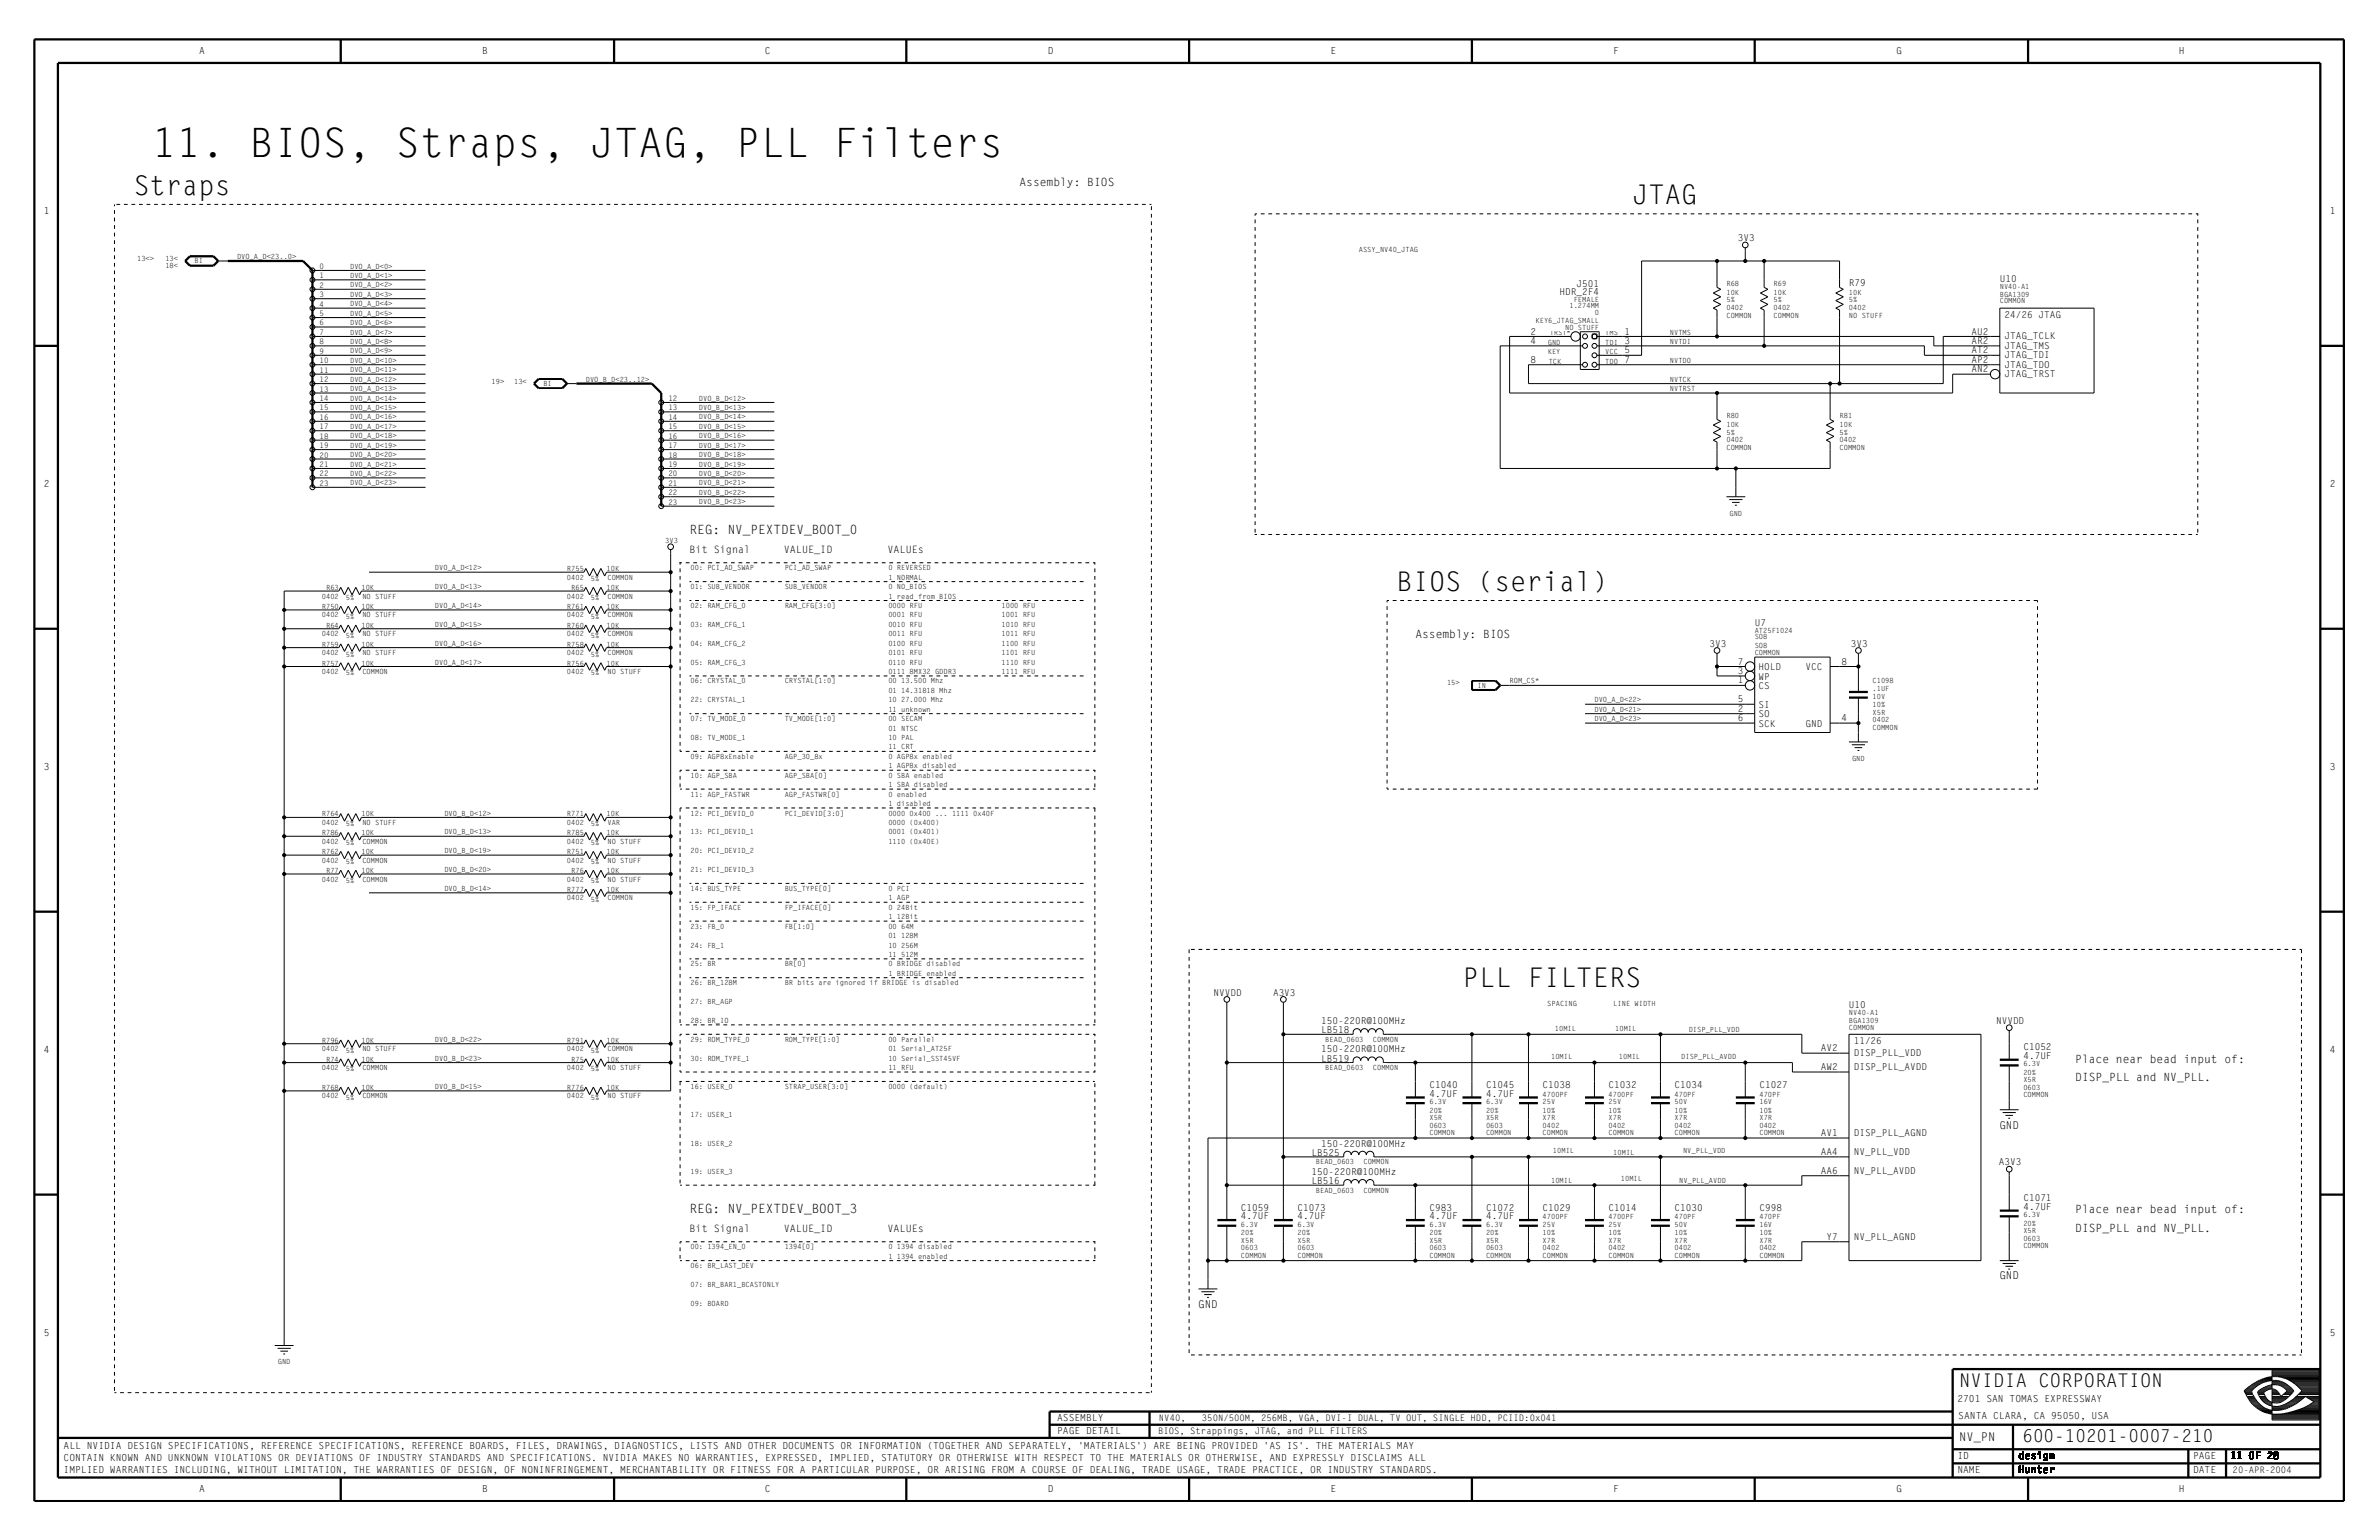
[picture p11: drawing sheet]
<svg xmlns="http://www.w3.org/2000/svg" width="432mm" height="279mm" viewBox="0 0 432 279" stroke-linecap="round" stroke-linejoin="round" font-family="sans-serif">
<defs><g id="words">
<text font-size="7.4" x="27.6" y="28.5">11. BIOS, Straps, JTAG, PLL Filters</text>
<g font-size="4.9">
<text x="24.2" y="35.4">Straps</text>
<text x="296.2" y="37.1">JTAG</text>
<text x="253.5" y="107.2">BIOS (serial)</text>
<text x="265.4" y="179.1">PLL FILTERS</text>
</g>
<text font-size="3.4" x="355.6" y="251.6">NVIDIA CORPORATION</text>
<text font-size="3.2" x="367.1" y="261.6">600-10201-0007-210</text>
<g font-size="2.3">
<text x="125.1" y="97">REG: NV_PEXTDEV_BOOT_0</text>
<text x="125.1" y="220.2">REG: NV_PEXTDEV_BOOT_3</text>
</g>
<text font-size="2.2" x="355.6" y="261.4">NV_PN</text>
<g font-size="2.1">
<text x="185" y="33.7">Assembly: BIOS</text>
<text x="256.9" y="115.8">Assembly: BIOS</text>
<text x="376.7" y="196.2">DISP_PLL and NV_PLL.</text>
<text x="376.7" y="192.8">Place near bead input of:</text>
<text x="376.7" y="220.2">Place near bead input of:</text>
<text x="376.7" y="223.6">DISP_PLL and NV_PLL.</text>
</g>
<g font-size="2">
<text x="362.9" y="204.8">GND</text>
<text x="362.9" y="232.1">GND</text>
<text x="217.5" y="237.3">GND</text>
</g>
<g font-size="1.8">
<text x="36.2" y="9.7">A</text>
<text x="87.5" y="9.7">B</text>
<text x="138.8" y="9.7">C</text>
<text x="190.2" y="9.7">D</text>
<text x="241.5" y="9.7">E</text>
<text x="292.8" y="9.7">F</text>
<text x="344.2" y="9.7">G</text>
<text x="395.5" y="9.7">H</text>
<text x="7.9" y="38.8">1</text>
<text x="422.9" y="38.8">1</text>
<text x="7.9" y="88.4">2</text>
<text x="422.9" y="88.4">2</text>
<text x="125.1" y="100.4">Bit Signal</text>
<text x="142.3" y="100.4">VALUE_ID</text>
<text x="161.1" y="100.4">VALUEs</text>
<text x="7.9" y="139.7">3</text>
<text x="422.9" y="139.7">3</text>
<text x="7.9" y="191.1">4</text>
<text x="422.9" y="191.1">4</text>
<text x="125.1" y="223.6">Bit Signal</text>
<text x="142.3" y="223.6">VALUE_ID</text>
<text x="161.1" y="223.6">VALUEs</text>
<text x="7.9" y="242.4">5</text>
<text x="422.9" y="242.4">5</text>
<text x="191.9" y="257.8">ASSEMBLY</text>
<text x="355.3" y="254.4">2701 SAN TOMAS EXPRESSWAY</text>
<text x="355.4" y="257.5">SANTA CLARA, CA 95050, USA</text>
<text x="11.5" y="262.9">ALL NVIDIA DESIGN SPECIFICATIONS, REFERENCE SPECIFICATIONS, REFERENCE BOARDS, FILES, DRAWINGS, DIAGNOSTICS, LISTS AND OTHER DOCUMENTS OR INFORMATION (TOGETHER AND SEPARATELY, 'MATERIALS') ARE BEING PROVIDED 'AS IS'. THE MATERIALS MAY</text>
<text x="191.9" y="260.2">PAGE DETAIL</text>
<text x="11.5" y="265">CONTAIN KNOWN AND UNKNOWN VIOLATIONS OR DEVIATIONS OF INDUSTRY STANDARDS AND SPECIFICATIONS. NVIDIA MAKES NO WARRANTIES, EXPRESSED, IMPLIED, STATUTORY OR OTHERWISE WITH RESPECT TO THE MATERIALS OR OTHERWISE, AND EXPRESSLY DISCLAIMS ALL</text>
<text x="11.5" y="267.2">IMPLIED WARRANTIES INCLUDING, WITHOUT LIMITATION, THE WARRANTIES OF DESIGN, OF NONINFRINGEMENT, MERCHANTABILITY OR FITNESS FOR A PARTICULAR PURPOSE, OR ARISING FROM A COURSE OF DEALING, TRADE USAGE, TRADE PRACTICE, OR INDUSTRY STANDARDS.</text>
<text x="355.3" y="264.6">ID</text>
<text x="355.3" y="267.2">NAME</text>
<text x="366.4" y="267.2">Hunter</text>
<text x="366.4" y="264.6">design</text>
<text x="398" y="264.6">PAGE</text>
<text x="398" y="267.2">DATE</text>
<text x="404.9" y="264.6">11 OF 28</text>
<text x="36.2" y="270.6">A</text>
<text x="87.5" y="270.6">B</text>
<text x="138.8" y="270.6">C</text>
<text x="190.2" y="270.6">D</text>
<text x="241.5" y="270.6">E</text>
<text x="292.8" y="270.6">F</text>
<text x="344.2" y="270.6">G</text>
<text x="395.5" y="270.6">H</text>
</g>
<g font-size="1.7">
<text x="315.4" y="43.8">3V3</text>
<text x="283.1" y="53.5">HDR_2F4</text>
<text x="286.2" y="52.1">J501</text>
<text x="335.6" y="52">R79</text>
<text x="363" y="51.1">U10</text>
<text x="363.8" y="57.6">24/26 JTAG</text>
<text x="277.8" y="65.8">8</text>
<text x="277.8" y="62.4">4</text>
<text x="277.8" y="60.7">2</text>
<text x="294.9" y="65.8">7</text>
<text x="294.9" y="64.1">5</text>
<text x="294.9" y="62.4">3</text>
<text x="294.9" y="60.7">1</text>
<text x="357.8" y="62.4">AR2</text>
<text x="357.8" y="65.8">AP2</text>
<text x="357.8" y="64.1">AT2</text>
<text x="357.8" y="60.7">AU2</text>
<text x="363.8" y="65">JTAG_TDI</text>
<text x="363.8" y="63.3">JTAG_TMS</text>
<text x="363.8" y="61.6">JTAG_TCLK</text>
<text x="357.8" y="67.5">AN2</text>
<text x="363.8" y="68.4">JTAG_TRST</text>
<text x="363.8" y="66.7">JTAG_TDO</text>
<text x="318.5" y="113.6">U7</text>
<text x="310.3" y="117.3">3V3</text>
<text x="335.9" y="117.3">3V3</text>
<text x="315.4" y="124">1</text>
<text x="315.4" y="120.6">7</text>
<text x="315.4" y="122.3">3</text>
<text x="319.2" y="121.6">HOLD</text>
<text x="319.2" y="123.3">WP</text>
<text x="319.2" y="125">CS</text>
<text x="327.7" y="121.6">VCC</text>
<text x="334.2" y="120.6">8</text>
<text x="315.4" y="127.4">5</text>
<text x="315.4" y="130.8">6</text>
<text x="315.4" y="129.1">2</text>
<text x="319.2" y="128.5">SI</text>
<text x="319.2" y="131.9">SCK</text>
<text x="319.2" y="130.2">SO</text>
<text x="327.7" y="131.9">GND</text>
<text x="334.2" y="130.8">4</text>
<text x="220.3" y="180.6">NVVDD</text>
<text x="231.1" y="180.6">A3V3</text>
<text x="239.8" y="185.8">150-220R@100MHz</text>
<text x="335.6" y="182.9">U10</text>
<text x="362.3" y="185.8">NVVDD</text>
<text x="239.8" y="190.9">150-220R@100MHz</text>
<text x="239.8" y="187.5">LB518</text>
<text x="330.5" y="190.7">AV2</text>
<text x="336.5" y="189.4">11/26</text>
<text x="336.5" y="191.6">DISP_PLL_VDD</text>
<text x="367.3" y="190.6">C1052</text>
<text x="239.8" y="192.6">LB519</text>
<text x="259.5" y="197.4">C1040</text>
<text x="269.7" y="197.4">C1045</text>
<text x="280" y="197.4">C1038</text>
<text x="292" y="197.4">C1032</text>
<text x="303.9" y="197.4">C1034</text>
<text x="319.3" y="197.4">C1027</text>
<text x="330.5" y="194.2">AW2</text>
<text x="336.5" y="194.2">DISP_PLL_AVDD</text>
<text x="367.3" y="192.1">4.7UF</text>
<text x="259.5" y="198.9">4.7UF</text>
<text x="269.7" y="198.9">4.7UF</text>
<text x="238.1" y="209.7">LB525</text>
<text x="239.8" y="208">150-220R@100MHz</text>
<text x="330.5" y="209.6">AA4</text>
<text x="330.5" y="206.1">AV1</text>
<text x="336.5" y="206.1">DISP_PLL_AGND</text>
<text x="336.5" y="209.6">NV_PLL_VDD</text>
<text x="238.1" y="213.1">150-220R@100MHz</text>
<text x="238.1" y="214.9">LB516</text>
<text x="330.5" y="213">AA6</text>
<text x="336.5" y="213">NV_PLL_AVDD</text>
<text x="362.8" y="211.4">A3V3</text>
<text x="225.2" y="221.2">4.7UF</text>
<text x="225.2" y="219.6">C1059</text>
<text x="235.5" y="221.2">4.7UF</text>
<text x="235.5" y="219.6">C1073</text>
<text x="259.5" y="221.2">4.7UF</text>
<text x="259.5" y="219.6">C983</text>
<text x="269.7" y="221.2">4.7UF</text>
<text x="269.7" y="219.6">C1072</text>
<text x="280" y="219.6">C1029</text>
<text x="292" y="219.6">C1014</text>
<text x="303.9" y="219.6">C1030</text>
<text x="319.3" y="219.6">C998</text>
<text x="367.3" y="219.5">4.7UF</text>
<text x="367.3" y="217.9">C1071</text>
<text x="331.5" y="225">Y7</text>
<text x="336.5" y="225">NV_PLL_AGND</text>
</g>
<g font-size="1.6">
<text x="210.4" y="257.8">NV40,</text>
<text x="218.2" y="257.8">350N/500M, 256MB, VGA, DVI-I DUAL, TV OUT, SINGLE HDD, PCIID:0x041</text>
<text x="210.2" y="260.2">BIOS, Strappings, JTAG, and PLL FILTERS</text>
<text x="405.2" y="267.2">20-APR-2004</text>
</g>
<g font-size="1.4">
<text x="58" y="48.8">0</text>
<text x="58" y="50.5">1</text>
<text x="58" y="52.2">2</text>
<text x="58" y="53.9">3</text>
<text x="58" y="57.3">5</text>
<text x="58" y="55.6">4</text>
<text x="58" y="59.1">6</text>
<text x="58" y="60.8">7</text>
<text x="58" y="62.5">8</text>
<text x="58" y="64.2">9</text>
<text x="58" y="65.9">10</text>
<text x="58" y="69.3">12</text>
<text x="58" y="67.6">11</text>
<text x="58" y="71">13</text>
<text x="58" y="74.5">15</text>
<text x="58" y="72.7">14</text>
<text x="58" y="76.2">16</text>
<text x="58" y="77.9">17</text>
<text x="121.3" y="77.9">15</text>
<text x="121.3" y="76.2">14</text>
<text x="121.3" y="74.5">13</text>
<text x="121.3" y="72.7">12</text>
<text x="58" y="79.6">18</text>
<text x="58" y="83">20</text>
<text x="58" y="81.3">19</text>
<text x="121.3" y="83">18</text>
<text x="121.3" y="81.3">17</text>
<text x="121.3" y="79.6">16</text>
<text x="58" y="84.7">21</text>
<text x="58" y="86.4">22</text>
<text x="58" y="88.1">23</text>
<text x="121.3" y="89.9">22</text>
<text x="121.3" y="88.1">21</text>
<text x="121.3" y="86.4">20</text>
<text x="121.3" y="84.7">19</text>
<text x="121.3" y="91.6">23</text>
</g>
<g font-size="1.3">
<text x="24.9" y="47.4">13&lt;&gt;</text>
<text x="30" y="47.4">13&lt;</text>
<text x="35.3" y="47.8">BI</text>
<text x="43" y="47">DVO_A_D&lt;23..0&gt;</text>
<text x="246.6" y="45.6">ASSY_NV40_JTAG</text>
<text x="30" y="48.6">18&lt;</text>
<text x="63.6" y="53.9">DVO_A_D&lt;3&gt;</text>
<text x="63.6" y="48.7">DVO_A_D&lt;0&gt;</text>
<text x="63.6" y="52.1">DVO_A_D&lt;2&gt;</text>
<text x="63.6" y="50.4">DVO_A_D&lt;1&gt;</text>
<text x="313.4" y="53.5">10K</text>
<text x="313.4" y="52">R68</text>
<text x="321.9" y="53.5">10K</text>
<text x="321.9" y="52">R69</text>
<text x="335.6" y="53.5">10K</text>
<text x="363" y="53.9">BGA1309</text>
<text x="363" y="52.5">NV40-A1</text>
<text x="63.6" y="59">DVO_A_D&lt;6&gt;</text>
<text x="63.6" y="57.3">DVO_A_D&lt;5&gt;</text>
<text x="63.6" y="55.6">DVO_A_D&lt;4&gt;</text>
<text x="278.7" y="58.6">KEY6_JTAG_SMALL</text>
<text x="284.1" y="59.8">NO STUFF</text>
<text x="284.9" y="55.9">1.274MM</text>
<text x="285.6" y="54.7">FEMALE</text>
<text x="289.5" y="57.1">0</text>
<text x="313.4" y="56.2">0402</text>
<text x="313.4" y="57.6">COMMON</text>
<text x="313.4" y="54.9">5%</text>
<text x="321.9" y="56.2">0402</text>
<text x="321.9" y="57.6">COMMON</text>
<text x="321.9" y="54.9">5%</text>
<text x="335.6" y="57.6">NO STUFF</text>
<text x="335.6" y="56.2">0402</text>
<text x="335.6" y="54.9">5%</text>
<text x="363" y="55.1">COMMON</text>
<text x="63.6" y="65.8">DVO_A_D&lt;10&gt;</text>
<text x="63.6" y="64.1">DVO_A_D&lt;9&gt;</text>
<text x="63.6" y="62.4">DVO_A_D&lt;8&gt;</text>
<text x="63.6" y="60.7">DVO_A_D&lt;7&gt;</text>
<text x="280.9" y="64.3">KEY</text>
<text x="280.9" y="62.6">GND</text>
<text x="281.3" y="60.9">TRST*</text>
<text x="291.4" y="60.9">TMS</text>
<text x="291.4" y="62.6">TDI</text>
<text x="291.4" y="64.3">VCC</text>
<text x="303.1" y="65.8">NVTDO</text>
<text x="303.1" y="62.4">NVTDI</text>
<text x="303.1" y="60.7">NVTMS</text>
<text x="63.6" y="67.5">DVO_A_D&lt;11&gt;</text>
<text x="63.6" y="71">DVO_A_D&lt;13&gt;</text>
<text x="63.6" y="69.3">DVO_A_D&lt;12&gt;</text>
<text x="89.2" y="69.6">19&gt;</text>
<text x="93.3" y="69.6">13&lt;</text>
<text x="98.6" y="70">BI</text>
<text x="106.3" y="69.3">DVO_B_D&lt;23..12&gt;</text>
<text x="281.1" y="66">TCK</text>
<text x="291.4" y="66">TDO</text>
<text x="303.1" y="69.3">NVTCK</text>
<text x="303.1" y="71">NVTRST</text>
<text x="63.6" y="77.8">DVO_A_D&lt;17&gt;</text>
<text x="63.6" y="76.1">DVO_A_D&lt;16&gt;</text>
<text x="63.6" y="74.4">DVO_A_D&lt;15&gt;</text>
<text x="63.6" y="72.7">DVO_A_D&lt;14&gt;</text>
<text x="126.9" y="74.4">DVO_B_D&lt;13&gt;</text>
<text x="126.9" y="72.7">DVO_B_D&lt;12&gt;</text>
<text x="126.9" y="76.1">DVO_B_D&lt;14&gt;</text>
<text x="126.9" y="77.8">DVO_B_D&lt;15&gt;</text>
<text x="313.4" y="77.5">10K</text>
<text x="313.4" y="75.9">R80</text>
<text x="333.9" y="75.9">R81</text>
<text x="333.9" y="77.5">10K</text>
<text x="63.6" y="82.9">DVO_A_D&lt;20&gt;</text>
<text x="63.6" y="81.2">DVO_A_D&lt;19&gt;</text>
<text x="63.6" y="79.5">DVO_A_D&lt;18&gt;</text>
<text x="126.9" y="79.5">DVO_B_D&lt;16&gt;</text>
<text x="126.9" y="82.9">DVO_B_D&lt;18&gt;</text>
<text x="126.9" y="81.2">DVO_B_D&lt;17&gt;</text>
<text x="313.4" y="80.2">0402</text>
<text x="313.4" y="81.6">COMMON</text>
<text x="313.4" y="78.8">5%</text>
<text x="333.9" y="81.6">COMMON</text>
<text x="333.9" y="80.2">0402</text>
<text x="333.9" y="78.8">5%</text>
<text x="63.6" y="84.7">DVO_A_D&lt;21&gt;</text>
<text x="63.6" y="88.1">DVO_A_D&lt;23&gt;</text>
<text x="63.6" y="86.4">DVO_A_D&lt;22&gt;</text>
<text x="126.9" y="89.8">DVO_B_D&lt;22&gt;</text>
<text x="126.9" y="84.7">DVO_B_D&lt;19&gt;</text>
<text x="126.9" y="86.4">DVO_B_D&lt;20&gt;</text>
<text x="126.9" y="88.1">DVO_B_D&lt;21&gt;</text>
<text x="126.9" y="91.5">DVO_B_D&lt;23&gt;</text>
<text x="313.9" y="93.5">GND</text>
<text x="120.7" y="98.5">3V3</text>
<text x="59.2" y="107.1">R63</text>
<text x="65.6" y="107.1">10K</text>
<text x="79" y="106.9">DVO_A_D&lt;13&gt;</text>
<text x="79" y="103.5">DVO_A_D&lt;12&gt;</text>
<text x="102.9" y="103.6">R755</text>
<text x="102.9" y="105.2">0402</text>
<text x="103.7" y="107.1">R65</text>
<text x="107.3" y="105.4">5%</text>
<text x="110.1" y="107.1">10K</text>
<text x="110.1" y="103.6">10K</text>
<text x="110.3" y="105.2">COMMON</text>
<text x="125.3" y="103.5">00: PCI_AD_SWAP</text>
<text x="125.3" y="106.9">01: SUB_VENDOR</text>
<text x="142.4" y="103.5">PCI_AD_SWAP</text>
<text x="142.4" y="106.9">SUB_VENDOR</text>
<text x="161.3" y="105.2">1 NORMAL</text>
<text x="161.3" y="103.5">0 REVERSED</text>
<text x="161.3" y="106.9">0 NO_BIOS</text>
<text x="58.4" y="108.6">0402</text>
<text x="58.4" y="110.5">R750</text>
<text x="58.4" y="112">0402</text>
<text x="59.2" y="113.9">R64</text>
<text x="62.8" y="108.8">5%</text>
<text x="62.8" y="112.3">5%</text>
<text x="65.6" y="110.5">10K</text>
<text x="65.6" y="113.9">10K</text>
<text x="65.8" y="112">NO STUFF</text>
<text x="65.8" y="108.6">NO STUFF</text>
<text x="79" y="113.7">DVO_A_D&lt;15&gt;</text>
<text x="79" y="110.3">DVO_A_D&lt;14&gt;</text>
<text x="102.9" y="110.5">R761</text>
<text x="102.9" y="113.9">R760</text>
<text x="102.9" y="108.6">0402</text>
<text x="102.9" y="112">0402</text>
<text x="107.3" y="108.8">5%</text>
<text x="107.3" y="112.3">5%</text>
<text x="110.1" y="110.5">10K</text>
<text x="110.1" y="113.9">10K</text>
<text x="110.3" y="108.6">COMMON</text>
<text x="110.3" y="112">COMMON</text>
<text x="125.3" y="110.3">02: RAM_CFG_0</text>
<text x="125.3" y="113.7">03: RAM_CFG_1</text>
<text x="142.4" y="110.3">RAM_CFG[3:0]</text>
<text x="161.3" y="108.6">1 read from BIOS</text>
<text x="161.3" y="113.7">0010 RFU</text>
<text x="161.3" y="110.3">0000 RFU</text>
<text x="161.3" y="112">0001 RFU</text>
<text x="181.8" y="113.7">1010 RFU</text>
<text x="181.8" y="112">1001 RFU</text>
<text x="181.8" y="110.3">1000 RFU</text>
<text x="58.4" y="118.9">0402</text>
<text x="58.4" y="115.4">0402</text>
<text x="58.4" y="117.3">R759</text>
<text x="62.8" y="119.1">5%</text>
<text x="62.8" y="115.7">5%</text>
<text x="65.6" y="117.3">10K</text>
<text x="65.8" y="118.9">NO STUFF</text>
<text x="65.8" y="115.4">NO STUFF</text>
<text x="79" y="117.2">DVO_A_D&lt;16&gt;</text>
<text x="102.9" y="117.3">R758</text>
<text x="102.9" y="115.4">0402</text>
<text x="102.9" y="118.9">0402</text>
<text x="107.3" y="119.1">5%</text>
<text x="107.3" y="115.7">5%</text>
<text x="110.1" y="117.3">10K</text>
<text x="110.3" y="115.4">COMMON</text>
<text x="110.3" y="118.9">COMMON</text>
<text x="125.3" y="117.2">04: RAM_CFG_2</text>
<text x="161.3" y="117.2">0100 RFU</text>
<text x="161.3" y="115.4">0011 RFU</text>
<text x="161.3" y="118.9">0101 RFU</text>
<text x="181.8" y="115.4">1011 RFU</text>
<text x="181.8" y="117.2">1100 RFU</text>
<text x="181.8" y="118.9">1101 RFU</text>
<text x="318.5" y="114.8">AT25F1024</text>
<text x="318.5" y="117.5">SO8</text>
<text x="318.5" y="116">SO8</text>
<text x="318.5" y="118.9">COMMON</text>
<text x="58.4" y="120.8">R757</text>
<text x="58.4" y="122.3">0402</text>
<text x="62.8" y="122.5">5%</text>
<text x="65.6" y="120.8">10K</text>
<text x="65.8" y="122.3">COMMON</text>
<text x="79" y="120.6">DVO_A_D&lt;17&gt;</text>
<text x="102.9" y="120.8">R756</text>
<text x="102.9" y="122.3">0402</text>
<text x="107.3" y="122.5">5%</text>
<text x="110.1" y="120.8">10K</text>
<text x="110.3" y="122.3">NO STUFF</text>
<text x="125.3" y="120.6">05: RAM_CFG_3</text>
<text x="125.3" y="124">06: CRYSTAL_0</text>
<text x="142.4" y="124">CRYSTAL[1:0]</text>
<text x="161.3" y="125.7">01 14.31818 Mhz</text>
<text x="161.3" y="122.3">0111 8MX32 GDDR3</text>
<text x="161.3" y="124">00 13.500 Mhz</text>
<text x="161.3" y="120.6">0110 RFU</text>
<text x="181.8" y="122.3">1111 RFU</text>
<text x="181.8" y="120.6">1110 RFU</text>
<text x="262.6" y="124.3">15&gt;</text>
<text x="268.2" y="124.8">IN</text>
<text x="274" y="124">ROM_CS*</text>
<text x="339.9" y="125.4">.1UF</text>
<text x="339.9" y="123.8">C1098</text>
<text x="125.3" y="127.4">22: CRYSTAL_1</text>
<text x="125.3" y="130.8">07: TV_MODE_0</text>
<text x="142.4" y="130.8">TV_MODE[1:0]</text>
<text x="161.3" y="127.4">10 27.000 Mhz</text>
<text x="161.3" y="129.1">11 unknown</text>
<text x="161.3" y="130.8">00 SECAM</text>
<text x="289.4" y="127.4">DVO_A_D&lt;22&gt;</text>
<text x="289.4" y="130.8">DVO_A_D&lt;23&gt;</text>
<text x="289.4" y="129.1">DVO_A_D&lt;21&gt;</text>
<text x="339.9" y="126.7">10V</text>
<text x="339.9" y="128.3">10%</text>
<text x="339.9" y="129.6">X5R</text>
<text x="339.9" y="131">0402</text>
<text x="125.3" y="134.3">08: TV_MODE_1</text>
<text x="125.3" y="137.7">09: AGP8xEnable</text>
<text x="142.4" y="137.7">AGP_30_8x</text>
<text x="161.3" y="137.7">0 AGP8x enabled</text>
<text x="161.3" y="134.3">10 PAL</text>
<text x="161.3" y="136">11 CRT</text>
<text x="161.3" y="132.6">01 NTSC</text>
<text x="339.9" y="132.4">COMMON</text>
<text x="125.3" y="141.1">10: AGP_SBA</text>
<text x="142.4" y="141.1">AGP_SBA[0]</text>
<text x="161.3" y="139.4">1 AGP8x disabled</text>
<text x="161.3" y="142.8">1 SBA disabled</text>
<text x="161.3" y="141.1">0 SBA enabled</text>
<text x="336.2" y="138">GND</text>
<text x="58.4" y="148.1">R764</text>
<text x="58.4" y="149.7">0402</text>
<text x="62.8" y="149.9">5%</text>
<text x="65.6" y="148.1">10K</text>
<text x="65.8" y="149.7">NO STUFF</text>
<text x="80.7" y="148">DVO_B_D&lt;12&gt;</text>
<text x="102.9" y="148.1">R771</text>
<text x="102.9" y="149.7">0402</text>
<text x="107.3" y="149.9">5%</text>
<text x="110.1" y="148.1">10K</text>
<text x="110.3" y="149.7">VAR</text>
<text x="125.3" y="144.5">11: AGP_FASTWR</text>
<text x="125.3" y="148">12: PCI_DEVID_0</text>
<text x="142.4" y="148">PCI_DEVID[3:0]</text>
<text x="142.4" y="144.5">AGP_FASTWR[0]</text>
<text x="161.3" y="148">0000 0x400 ... 1111 0x40F</text>
<text x="161.3" y="144.5">0 enabled</text>
<text x="161.3" y="146.2">1 disabled</text>
<text x="161.3" y="149.7">0000 (0x400)</text>
<text x="58.4" y="151.5">R786</text>
<text x="58.4" y="153.1">0402</text>
<text x="58.4" y="155">R762</text>
<text x="62.8" y="153.3">5%</text>
<text x="65.6" y="151.5">10K</text>
<text x="65.6" y="155">10K</text>
<text x="65.8" y="153.1">COMMON</text>
<text x="80.7" y="151.4">DVO_B_D&lt;13&gt;</text>
<text x="80.7" y="154.8">DVO_B_D&lt;19&gt;</text>
<text x="102.9" y="155">R751</text>
<text x="102.9" y="151.5">R785</text>
<text x="102.9" y="153.1">0402</text>
<text x="107.3" y="153.3">5%</text>
<text x="110.1" y="151.5">10K</text>
<text x="110.1" y="155">10K</text>
<text x="110.3" y="153.1">NO STUFF</text>
<text x="125.3" y="154.8">20: PCI_DEVID_2</text>
<text x="125.3" y="151.4">13: PCI_DEVID_1</text>
<text x="161.3" y="151.4">0001 (0x401)</text>
<text x="161.3" y="153.1">1110 (0x40E)</text>
<text x="58.4" y="156.5">0402</text>
<text x="58.4" y="159.9">0402</text>
<text x="59.2" y="158.4">R77</text>
<text x="62.8" y="156.8">5%</text>
<text x="62.8" y="160.2">5%</text>
<text x="65.6" y="158.4">10K</text>
<text x="65.8" y="156.5">COMMON</text>
<text x="65.8" y="159.9">COMMON</text>
<text x="80.7" y="161.6">DVO_B_D&lt;14&gt;</text>
<text x="80.7" y="158.2">DVO_B_D&lt;20&gt;</text>
<text x="102.9" y="161.8">R777</text>
<text x="102.9" y="156.5">0402</text>
<text x="102.9" y="159.9">0402</text>
<text x="103.7" y="158.4">R76</text>
<text x="107.3" y="156.8">5%</text>
<text x="107.3" y="160.2">5%</text>
<text x="110.1" y="158.4">10K</text>
<text x="110.1" y="161.8">10K</text>
<text x="110.3" y="156.5">NO STUFF</text>
<text x="110.3" y="159.9">NO STUFF</text>
<text x="125.3" y="158.2">21: PCI_DEVID_3</text>
<text x="125.3" y="161.6">14: BUS_TYPE</text>
<text x="142.4" y="161.6">BUS_TYPE[0]</text>
<text x="161.3" y="161.6">0 PCI</text>
<text x="102.9" y="163.4">0402</text>
<text x="107.3" y="163.6">5%</text>
<text x="110.3" y="163.4">COMMON</text>
<text x="125.3" y="165.1">15: FP_IFACE</text>
<text x="142.4" y="165.1">FP_IFACE[0]</text>
<text x="161.3" y="163.4">1 AGP</text>
<text x="161.3" y="165.1">0 24Bit</text>
<text x="161.3" y="166.8">1 12Bit</text>
<text x="125.3" y="171.9">24: FB_1</text>
<text x="125.3" y="168.5">23: FB_0</text>
<text x="142.4" y="168.5">FB[1:0]</text>
<text x="161.3" y="171.9">10 256M</text>
<text x="161.3" y="173.6">11 512M</text>
<text x="161.3" y="168.5">00 64M</text>
<text x="161.3" y="170.2">01 128M</text>
<text x="125.3" y="175.3">25: BR</text>
<text x="125.3" y="178.8">26: BR_128M</text>
<text x="142.4" y="178.8">BR bits are ignored if BRIDGE is disabled</text>
<text x="142.4" y="175.3">BR[0]</text>
<text x="161.3" y="175.3">0 BRIDGE disabled</text>
<text x="161.3" y="177">1 BRIDGE enabled</text>
<text x="125.3" y="185.6">28: BR_IO</text>
<text x="125.3" y="182.2">27: BR_AGP</text>
<text x="280.8" y="182.5">SPACING</text>
<text x="292.8" y="182.5">LINE WIDTH</text>
<text x="335.6" y="185.6">BGA1309</text>
<text x="335.6" y="184.2">NV40-A1</text>
<text x="58.4" y="189.2">R796</text>
<text x="58.4" y="190.7">0402</text>
<text x="62.8" y="191">5%</text>
<text x="65.6" y="189.2">10K</text>
<text x="65.8" y="190.7">NO STUFF</text>
<text x="79" y="189">DVO_B_D&lt;22&gt;</text>
<text x="102.9" y="189.2">R791</text>
<text x="102.9" y="190.7">0402</text>
<text x="107.3" y="191">5%</text>
<text x="110.1" y="189.2">10K</text>
<text x="110.3" y="190.7">COMMON</text>
<text x="125.3" y="189">29: ROM_TYPE_0</text>
<text x="142.4" y="189">ROM_TYPE[1:0]</text>
<text x="161.3" y="190.7">01 Serial_AT25F</text>
<text x="161.3" y="189">00 Parallel</text>
<text x="240.6" y="189">BEAD_0603</text>
<text x="249.2" y="189">COMMON</text>
<text x="282.2" y="187">10MIL</text>
<text x="293.2" y="187">10MIL</text>
<text x="306.5" y="187.3">DISP_PLL_VDD</text>
<text x="335.6" y="186.8">COMMON</text>
<text x="58.4" y="197.7">R768</text>
<text x="58.4" y="194.2">0402</text>
<text x="59.2" y="192.6">R74</text>
<text x="62.8" y="194.4">5%</text>
<text x="65.6" y="192.6">10K</text>
<text x="65.6" y="197.7">10K</text>
<text x="65.8" y="194.2">COMMON</text>
<text x="79" y="192.4">DVO_B_D&lt;23&gt;</text>
<text x="79" y="197.6">DVO_B_D&lt;15&gt;</text>
<text x="102.9" y="197.7">R776</text>
<text x="102.9" y="194.2">0402</text>
<text x="103.7" y="192.6">R75</text>
<text x="107.3" y="194.4">5%</text>
<text x="110.1" y="192.6">10K</text>
<text x="110.1" y="197.7">10K</text>
<text x="110.3" y="194.2">NO STUFF</text>
<text x="125.3" y="192.4">30: ROM_TYPE_1</text>
<text x="125.3" y="197.6">16: USER_0</text>
<text x="142.4" y="197.6">STRAP_USER[3:0]</text>
<text x="161.3" y="192.4">10 Serial_SST45VF</text>
<text x="161.3" y="194.2">11 RFU</text>
<text x="161.3" y="197.6">0000 (default)</text>
<text x="240.6" y="194.2">BEAD_0603</text>
<text x="249.2" y="194.2">COMMON</text>
<text x="281.5" y="192.1">10MIL</text>
<text x="293.9" y="192.1">10MIL</text>
<text x="305.1" y="192.1">DISP_PLL_AVDD</text>
<text x="367.3" y="195">20%</text>
<text x="367.3" y="196.4">X5R</text>
<text x="367.3" y="193.5">6.3V</text>
<text x="367.3" y="197.7">0603</text>
<text x="58.4" y="199.3">0402</text>
<text x="62.8" y="199.5">5%</text>
<text x="65.8" y="199.3">COMMON</text>
<text x="102.9" y="199.3">0402</text>
<text x="107.3" y="199.5">5%</text>
<text x="110.3" y="199.3">NO STUFF</text>
<text x="125.3" y="202.7">17: USER_1</text>
<text x="259.5" y="200.3">6.3V</text>
<text x="259.5" y="203.2">X5R</text>
<text x="259.5" y="201.9">20%</text>
<text x="269.7" y="201.9">20%</text>
<text x="269.7" y="200.3">6.3V</text>
<text x="269.7" y="203.2">X5R</text>
<text x="280" y="198.9">4700PF</text>
<text x="280" y="200.3">25V</text>
<text x="280" y="201.9">10%</text>
<text x="280" y="203.2">X7R</text>
<text x="292" y="198.9">4700PF</text>
<text x="292" y="200.3">25V</text>
<text x="292" y="201.9">10%</text>
<text x="292" y="203.2">X7R</text>
<text x="303.9" y="198.9">470PF</text>
<text x="303.9" y="203.2">X7R</text>
<text x="303.9" y="201.9">10%</text>
<text x="303.9" y="200.3">50V</text>
<text x="319.3" y="200.3">16V</text>
<text x="319.3" y="198.9">470PF</text>
<text x="319.3" y="201.9">10%</text>
<text x="319.3" y="203.2">X7R</text>
<text x="367.3" y="199.1">COMMON</text>
<text x="125.3" y="207.8">18: USER_2</text>
<text x="259.5" y="204.6">0603</text>
<text x="259.5" y="206">COMMON</text>
<text x="269.7" y="204.6">0603</text>
<text x="269.7" y="206">COMMON</text>
<text x="280" y="204.6">0402</text>
<text x="280" y="206">COMMON</text>
<text x="281.9" y="209.2">10MIL</text>
<text x="292" y="204.6">0402</text>
<text x="292" y="206">COMMON</text>
<text x="292.8" y="209.6">10MIL</text>
<text x="303.9" y="204.6">0402</text>
<text x="303.9" y="206">COMMON</text>
<text x="305.5" y="209.2">NV_PLL_VDD</text>
<text x="319.3" y="206">COMMON</text>
<text x="319.3" y="204.6">0402</text>
<text x="125.3" y="213">19: USER_3</text>
<text x="238.8" y="211.3">BEAD_0603</text>
<text x="247.5" y="211.3">COMMON</text>
<text x="281.5" y="214.7">10MIL</text>
<text x="294.2" y="214.3">10MIL</text>
<text x="304.8" y="214.7">NV_PLL_AVDD</text>
<text x="238.8" y="216.4">BEAD_0603</text>
<text x="247.5" y="216.4">COMMON</text>
<text x="280" y="221.2">4700PF</text>
<text x="292" y="221.2">4700PF</text>
<text x="303.9" y="221.2">470PF</text>
<text x="319.3" y="221.2">470PF</text>
<text x="367.3" y="220.8">6.3V</text>
<text x="125.3" y="226.7">00: 1394_EN_0</text>
<text x="142.4" y="226.7">1394[0]</text>
<text x="161.3" y="226.7">0 1394 disabled</text>
<text x="225.2" y="222.6">6.3V</text>
<text x="225.2" y="226.8">0603</text>
<text x="225.2" y="224.1">20%</text>
<text x="225.2" y="225.5">X5R</text>
<text x="235.5" y="224.1">20%</text>
<text x="235.5" y="225.5">X5R</text>
<text x="235.5" y="222.6">6.3V</text>
<text x="235.5" y="226.8">0603</text>
<text x="259.5" y="222.6">6.3V</text>
<text x="259.5" y="226.8">0603</text>
<text x="259.5" y="224.1">20%</text>
<text x="259.5" y="225.5">X5R</text>
<text x="269.7" y="222.6">6.3V</text>
<text x="269.7" y="224.1">20%</text>
<text x="269.7" y="225.5">X5R</text>
<text x="269.7" y="226.8">0603</text>
<text x="280" y="222.6">25V</text>
<text x="280" y="224.1">10%</text>
<text x="280" y="225.5">X7R</text>
<text x="280" y="226.8">0402</text>
<text x="292" y="222.6">25V</text>
<text x="292" y="225.5">X7R</text>
<text x="292" y="224.1">10%</text>
<text x="292" y="226.8">0402</text>
<text x="303.9" y="226.8">0402</text>
<text x="303.9" y="222.6">50V</text>
<text x="303.9" y="224.1">10%</text>
<text x="303.9" y="225.5">X7R</text>
<text x="319.3" y="222.6">16V</text>
<text x="319.3" y="224.1">10%</text>
<text x="319.3" y="225.5">X7R</text>
<text x="319.3" y="226.8">0402</text>
<text x="367.3" y="223.8">X5R</text>
<text x="367.3" y="222.4">20%</text>
<text x="367.3" y="225.1">0603</text>
<text x="367.3" y="226.5">COMMON</text>
<text x="125.3" y="233.5">07: BR_BAR1_BCASTONLY</text>
<text x="125.3" y="230.1">06: BR_LAST_DEV</text>
<text x="161.3" y="228.4">1 1394 enabled</text>
<text x="225.2" y="228.2">COMMON</text>
<text x="235.5" y="228.2">COMMON</text>
<text x="259.5" y="228.2">COMMON</text>
<text x="269.7" y="228.2">COMMON</text>
<text x="280" y="228.2">COMMON</text>
<text x="292" y="228.2">COMMON</text>
<text x="303.9" y="228.2">COMMON</text>
<text x="319.3" y="228.2">COMMON</text>
<text x="125.3" y="236.9">09: BOARD</text>
<text x="50.4" y="247.5">GND</text>
</g>
</g></defs>
<g fill="none" stroke="#000" stroke-width=".18" stroke-dasharray=".3 1" stroke-linecap="butt">
<path d="M20.8 37.1h188.2zM20.8 37.1v215.6zM209 37.1v215.6zM227.8 38.8h171.1zM227.8 38.8v58.2zM398.9 38.8v58.2zM227.8 97h171.1zM123.4 102.1h75.3zM123.4 102.1v34.2zM125.1 108.9h71.9zM125.1 105.5h71.9zM198.7 102.1v34.2z"/>
<path d="M251.8 108.9h118zM251.8 108.9v34.3zM369.8 108.9v34.3zM123.4 139.7h75.3zM123.4 136.3h75.3zM123.4 139.7v3.5zM125.1 122.6h71.9zM125.1 129.5h71.9zM198.7 139.7v3.5zM123.4 143.2h75.3zM123.4 146.6h75.3zM123.4 146.6v39.3z"/>
<path d="M198.7 146.6v39.3zM251.8 143.2h118zM125.1 177.4h71.9zM125.1 174h71.9zM125.1 160.3h71.9zM125.1 163.7h71.9zM125.1 167.1h71.9zM215.8 172.3h201.9zM215.8 172.3v73.5zM417.7 172.3v73.5zM123.4 185.9h75.3zM123.4 187.7h75.3z"/>
<path d="M123.4 194.5h75.3zM123.4 196.2h75.3zM123.4 187.7v6.8zM123.4 196.2v18.8zM198.7 187.7v6.8zM198.7 196.2v18.8zM123.4 215h75.3zM123.4 228.7h75.3zM123.4 225.3h75.3zM123.4 225.3v3.4zM198.7 225.3v3.4zM20.8 252.7h188.2z"/>
<path d="M215.8 245.8h201.9z"/>
</g>
<g fill="none" stroke="#000" stroke-width=".18">
<path d="M39.6 47.4h1.7zM56.7 50.8h1.7zM56.7 49.1h1.7zM56.7 52.5h1.7zM56.7 54.2h1.7zM56.7 55.9h1.7zM56.7 57.6h1.7zM56.7 59.3h1.7zM58.4 59.3h18.8zM58.4 55.9h18.8zM58.4 50.8h18.8zM58.4 49.1h18.8z"/>
<path d="M58.4 57.6h18.8zM58.4 54.2h18.8zM58.4 52.5h18.8zM298 47.4h13.6zM298 47.4v17.1zM311 55.9l.6 .3zM311 55.9l1.3-.7zM311 54.5l1.3 .7zM311 54.5l1.3-.6zM311 53.2l1.3 .7zM311 53.2l1.3-.7zM311.6 47.4h5.2z"/>
<path d="M311.6 47.4v3.4zM311.6 57.6v3.4zM311.6 56.2v1.4zM311.6 52.1l.7 .4zM311.6 50.8v1.3zM316.8 47.4h3.4zM316.8 45.6v1.8zM316.8 45v.6zM319.5 55.9l.7 .3zM319.5 55.9l1.4-.7zM319.5 54.5l1.4 .7zM319.5 54.5l1.4-.6z"/>
<path d="M319.5 53.2l1.4 .7zM319.5 53.2l1.4-.7zM320.2 47.4h13.7zM320.2 47.4v3.4zM320.2 57.6v5.2zM320.2 56.2v1.4zM320.2 52.1l.7 .4zM320.2 50.8v1.3zM333.2 55.9l.7 .3zM333.2 55.9l1.4-.7zM333.2 54.5l1.4 .7zM333.2 54.5l1.4-.6z"/>
<path d="M333.2 53.2l1.4 .7zM333.2 53.2l1.4-.7zM333.9 47.4v3.4zM333.9 57.6v12zM333.9 56.2v1.4zM333.9 52.1l.7 .4zM333.9 50.8v1.3zM363 55.9h17.1zM363 55.9v15.4zM380.1 55.9v15.4zM56.7 61h1.7zM56.7 62.8h1.7z"/>
<path d="M56.7 64.5h1.7zM56.7 66.2h1.7zM56.7 67.9h1.7zM56.7 69.6h1.7zM56.7 71.3h1.7zM56.7 73h1.7zM56.7 74.7h1.7zM56.7 76.4h1.7zM56.7 78.1h1.7zM56.7 79.9h1.7zM58.4 64.5h18.8zM58.4 61h18.8z"/>
<path d="M58.4 76.4h18.8zM58.4 79.9h18.8zM58.4 78.1h18.8zM58.4 74.7h18.8zM58.4 73h18.8zM58.4 71.3h18.8zM58.4 69.6h18.8zM58.4 62.8h18.8zM58.4 66.2h18.8zM58.4 67.9h18.8zM102.9 69.6h1.7zM120 73h1.7z"/>
<path d="M120 74.7h1.7zM120 76.4h1.7zM120 78.1h1.7zM120 79.9h1.7zM121.7 76.4h18.8zM121.7 74.7h18.8zM121.7 73h18.8zM121.7 78.1h18.8zM121.7 79.9h18.8zM272.3 62.8h6.8zM272.3 62.8v22.2zM274 71.3h37.6z"/>
<path d="M274 61h5.1zM274 61v10.3zM277.4 69.6h54.8zM277.4 66.2h1.7zM277.4 66.2v3.4zM279.1 61h6zM279.1 66.2h8.1zM279.1 62.8h8.1zM286.8 60.2v6.8zM286.8 67h3.5zM286.8 60.2h3.5zM289 60.6v.8z"/>
<path d="M289 61.4h.8zM289 60.6h.8zM289.8 60.6v.8zM289.8 61h4.7zM289.8 64.5h4.7zM289.8 66.2h4.7zM289.8 62.8h4.7zM290.3 60.2v6.8zM294.5 66.2h66.8zM294.5 62.8h25.7zM294.5 61h17.1zM294.5 64.5h3.5z"/>
<path d="M311 79.9l.6 .3zM311 79.9l1.3-.7zM311 78.5l1.3 .7zM311 78.5l1.3-.7zM311 77.1l1.3 .7zM311 77.1l1.3-.7zM311.6 71.3h42.8zM311.6 61h39.4zM311.6 71.3v3.4zM311.6 76.1l.7 .3zM311.6 74.7v1.4zM320.2 62.8h29.1z"/>
<path d="M331.5 79.9l.7 .3zM331.5 79.9l1.4-.7zM331.5 78.5l1.4 .7zM331.5 78.5l1.4-.7zM331.5 77.1l1.4 .7zM331.5 77.1l1.4-.7zM332.2 69.6h1.7zM332.2 69.6v5.1zM332.2 76.1l.7 .3zM332.2 74.7v1.4zM333.9 69.6h18.8zM349.3 64.5h12z"/>
<path d="M349.3 62.8v1.7zM351 62.8h10.3zM351 61v1.8zM352.7 61h8.6zM352.7 61v8.6zM354.4 67.9h6.9zM354.4 67.9v3.4zM361.3 61h1.7zM361.3 62.8h1.7zM361.3 64.5h1.7zM361.3 66.2h1.7zM363 71.3h17.1z"/>
<path d="M56.7 81.6h1.7zM56.7 83.3h1.7zM56.7 85h1.7zM56.7 86.7h1.7zM56.7 88.4h1.7zM58.4 88.4h18.8zM58.4 81.6h18.8zM58.4 86.7h18.8zM58.4 85h18.8zM58.4 83.3h18.8zM120 81.6h1.7zM120 83.3h1.7z"/>
<path d="M120 85h1.7zM120 86.7h1.7zM120 88.4h1.7zM120 90.1h1.7zM120 91.8h1.7zM121.7 83.3h18.8zM121.7 91.8h18.8zM121.7 90.1h18.8zM121.7 85h18.8zM121.7 81.6h18.8zM121.7 86.7h18.8zM121.7 88.4h18.8z"/>
<path d="M121.7 99.7v.7zM272.3 85h39.3zM311.6 81.6v3.4zM311.6 85h3.5zM311.6 80.2v1.4zM313.4 90.1h3.4zM313.9 90.6h2.4zM314.4 91.2h1.4zM314.9 91.7h.3zM315.1 85h17.1zM315.1 85v3.4zM315.1 88.4v1.7z"/>
<path d="M332.2 81.6v3.4zM332.2 80.2v1.4zM51.6 107.2h8.5zM51.6 110.7h8.5zM51.6 114.1h8.5zM51.6 117.5h8.5zM51.6 107.2v3.5zM51.6 110.7v3.4zM51.6 114.1v3.4zM51.6 117.5v3.4zM60.1 107.2h1.4zM60.1 117.5h1.4z"/>
<path d="M60.1 110.7h1.4zM60.1 114.1h1.4zM61.8 106.6l-.3 .6zM61.8 106.6l.7 1.3zM61.8 116.8l-.3 .7zM61.8 116.8l.7 1.4zM61.8 110l-.3 .7zM61.8 110l.7 1.3zM61.8 113.4l-.3 .7zM61.8 113.4l.7 1.4zM63.2 106.6l.7 1.3zM63.2 106.6l-.7 1.3z"/>
<path d="M63.2 116.8l.7 1.4zM63.2 116.8l-.7 1.4zM63.2 110l.7 1.3zM63.2 110l-.7 1.3zM63.2 113.4l.7 1.4zM63.2 113.4l-.7 1.4zM64.6 106.6l.7 1.3zM64.6 106.6l-.7 1.3zM64.6 116.8l.7 1.4zM64.6 116.8l-.7 1.4zM64.6 110l.7 1.3zM64.6 110l-.7 1.3z"/>
<path d="M64.6 113.4l.7 1.4zM64.6 113.4l-.7 1.4zM65.6 107.2h1.4zM65.6 107.2l-.3 .7zM65.6 117.5h1.4zM65.6 117.5l-.3 .7zM65.6 110.7h1.4zM65.6 110.7l-.3 .6zM65.6 114.1h1.4zM65.6 114.1l-.3 .7zM67 103.8h37.6zM67 110.7h37.6z"/>
<path d="M67 114.1h37.6zM67 117.5h37.6zM67 107.2h37.6zM104.6 107.2h1.4zM104.6 103.8h1.4zM104.6 117.5h1.4zM104.6 114.1h1.4zM104.6 110.7h1.4zM106.3 106.6l-.3 .6zM106.3 106.6l.7 1.3zM106.3 103.1l-.3 .7zM106.3 103.1l.7 1.4z"/>
<path d="M106.3 116.8l-.3 .7zM106.3 116.8l.7 1.4zM106.3 113.4l-.3 .7zM106.3 113.4l.7 1.4zM106.3 110l-.3 .7zM106.3 110l.7 1.3zM107.7 106.6l.7 1.3zM107.7 106.6l-.7 1.3zM107.7 103.1l.7 1.4zM107.7 103.1l-.7 1.4zM107.7 116.8l.7 1.4zM107.7 116.8l-.7 1.4z"/>
<path d="M107.7 113.4l.7 1.4zM107.7 113.4l-.7 1.4zM107.7 110l.7 1.3zM107.7 110l-.7 1.3zM109.1 106.6l.7 1.3zM109.1 106.6l-.7 1.3zM109.1 103.1l.7 1.4zM109.1 103.1l-.7 1.4zM109.1 116.8l.7 1.4zM109.1 116.8l-.7 1.4zM109.1 113.4l.7 1.4zM109.1 113.4l-.7 1.4z"/>
<path d="M109.1 110l.7 1.3zM109.1 110l-.7 1.3zM110.1 107.2h1.4zM110.1 107.2l-.3 .7zM110.1 103.8h1.4zM110.1 103.8l-.3 .7zM110.1 117.5h1.4zM110.1 117.5l-.3 .7zM110.1 114.1h1.4zM110.1 114.1l-.3 .7zM110.1 110.7h1.4zM110.1 110.7l-.3 .6z"/>
<path d="M111.5 107.2h10.2zM111.5 103.8h10.2zM111.5 117.5h10.2zM111.5 114.1h10.2zM111.5 110.7h10.2zM121.7 100.4v3.4zM121.7 103.8v3.4zM121.7 107.2v3.5zM121.7 110.7v3.4zM121.7 114.1v3.4zM121.7 117.5v3.4zM311.6 119.2v1.7z"/>
<path d="M311.6 118.5v.7zM318.5 119.2h13.7zM318.5 119.2v13.7zM332.2 119.2v13.7zM337.3 119.2v1.7zM337.3 118.5v.7zM51.6 120.9h8.5zM51.6 120.9v27.4zM60.1 120.9h1.4zM61.8 120.2l-.3 .7zM61.8 120.2l.7 1.4zM63.2 120.2l.7 1.4z"/>
<path d="M63.2 120.2l-.7 1.4zM64.6 120.2l.7 1.4zM64.6 120.2l-.7 1.4zM65.6 120.9h1.4zM65.6 120.9l-.3 .7zM67 120.9h37.6zM104.6 120.9h1.4zM106.3 120.2l-.3 .7zM106.3 120.2l.7 1.4zM107.7 120.2l.7 1.4zM107.7 120.2l-.7 1.4zM109.1 120.2l.7 1.4z"/>
<path d="M109.1 120.2l-.7 1.4zM110.1 120.9h1.4zM110.1 120.9l-.3 .7zM111.5 120.9h10.2zM121.7 120.9v27.4zM272.3 124.3h1.7zM274 124.3h42.8zM287.7 127.8h29.1zM287.7 129.5h29.1zM287.7 131.2h29.1zM311.6 122.6h5.2zM311.6 120.9h5.2z"/>
<path d="M311.6 120.9v1.7zM316.8 127.8h1.7zM316.8 129.5h1.7zM316.8 131.2h1.7zM318.5 132.9h13.7zM332.2 120.9h1.7zM332.2 131.2h1.7zM333.9 120.9h3.4zM333.9 131.2h3.4zM335.6 134.6h3.4zM336.1 135.1h2.4zM336.6 135.6h1.4z"/>
<path d="M337.1 136.2h.4zM337.3 120.9v1.7zM337.3 129.5v1.7zM337.3 131.2v1.7zM337.3 122.6v2.9zM337.3 126.6v2.9zM337.3 132.9v1.7zM51.6 148.3h8.5zM51.6 151.7h8.5zM51.6 155.1h8.5zM51.6 158.6h8.5zM51.6 148.3v3.4z"/>
<path d="M51.6 151.7v3.4zM51.6 155.1v3.5zM51.6 158.6v30.8zM60.1 151.7h1.4zM60.1 148.3h1.4zM60.1 158.6h1.4zM60.1 155.1h1.4zM61.8 151l-.3 .7zM61.8 151l.7 1.4zM61.8 147.6l-.3 .7zM61.8 147.6l.7 1.4zM61.8 157.9l-.3 .7z"/>
<path d="M61.8 157.9l.7 1.3zM61.8 154.5l-.3 .6zM61.8 154.5l.7 1.3zM63.2 151l.7 1.4zM63.2 151l-.7 1.4zM63.2 147.6l.7 1.4zM63.2 147.6l-.7 1.4zM63.2 157.9l.7 1.3zM63.2 157.9l-.7 1.3zM63.2 154.5l.7 1.3zM63.2 154.5l-.7 1.3zM64.6 151l.7 1.4z"/>
<path d="M64.6 151l-.7 1.4zM64.6 147.6l.7 1.4zM64.6 147.6l-.7 1.4zM64.6 157.9l.7 1.3zM64.6 157.9l-.7 1.3zM64.6 154.5l.7 1.3zM64.6 154.5l-.7 1.3zM65.6 151.7h1.4zM65.6 151.7l-.3 .7zM65.6 148.3h1.4zM65.6 148.3l-.3 .7zM65.6 158.6h1.4z"/>
<path d="M65.6 158.6l-.3 .6zM65.6 155.1h1.4zM65.6 155.1l-.3 .7zM67 155.1h37.6zM67 151.7h37.6zM67 148.3h37.6zM67 158.6h37.6zM104.6 148.3h1.4zM104.6 155.1h1.4zM104.6 151.7h1.4zM104.6 158.6h1.4zM106.3 147.6l-.3 .7z"/>
<path d="M106.3 147.6l.7 1.4zM106.3 154.5l-.3 .6zM106.3 154.5l.7 1.3zM106.3 151l-.3 .7zM106.3 151l.7 1.4zM106.3 157.9l-.3 .7zM106.3 157.9l.7 1.3zM107.7 147.6l.7 1.4zM107.7 147.6l-.7 1.4zM107.7 154.5l.7 1.3zM107.7 154.5l-.7 1.3zM107.7 151l.7 1.4z"/>
<path d="M107.7 151l-.7 1.4zM107.7 157.9l.7 1.3zM107.7 157.9l-.7 1.3zM109.1 147.6l.7 1.4zM109.1 147.6l-.7 1.4zM109.1 154.5l.7 1.3zM109.1 154.5l-.7 1.3zM109.1 151l.7 1.4zM109.1 151l-.7 1.4zM109.1 157.9l.7 1.3zM109.1 157.9l-.7 1.3zM110.1 148.3h1.4z"/>
<path d="M110.1 148.3l-.3 .7zM110.1 155.1h1.4zM110.1 155.1l-.3 .7zM110.1 151.7h1.4zM110.1 151.7l-.3 .7zM110.1 158.6h1.4zM110.1 158.6l-.3 .6zM111.5 158.6h10.2zM111.5 155.1h10.2zM111.5 151.7h10.2zM111.5 148.3h10.2zM121.7 148.3v3.4z"/>
<path d="M121.7 151.7v3.4zM121.7 158.6v3.4zM121.7 155.1v3.5zM67 162h37.6zM104.6 162h1.4zM106.3 161.3l-.3 .7zM106.3 161.3l.7 1.4zM107.7 161.3l.7 1.4zM107.7 161.3l-.7 1.4zM109.1 161.3l.7 1.4zM109.1 161.3l-.7 1.4zM110.1 162h1.4z"/>
<path d="M110.1 162l-.3 .7zM111.5 162h10.2zM121.7 162v27.4zM51.6 189.4h8.5zM51.6 192.8h8.5zM51.6 197.9h8.5zM51.6 189.4v3.4zM51.6 192.8v5.1zM51.6 197.9v44.5zM60.1 189.4h1.4zM60.1 192.8h1.4zM60.1 197.9h1.4z"/>
<path d="M61.8 188.7l-.3 .7zM61.8 188.7l.7 1.3zM61.8 192.1l-.3 .7zM61.8 192.1l.7 1.4zM61.8 197.2l-.3 .7zM61.8 197.2l.7 1.4zM63.2 188.7l.7 1.3zM63.2 188.7l-.7 1.3zM63.2 192.1l.7 1.4zM63.2 192.1l-.7 1.4zM63.2 197.2l.7 1.4zM63.2 197.2l-.7 1.4z"/>
<path d="M64.6 188.7l.7 1.3zM64.6 188.7l-.7 1.3zM64.6 192.1l.7 1.4zM64.6 192.1l-.7 1.4zM64.6 197.2l.7 1.4zM64.6 197.2l-.7 1.4zM65.6 189.4h1.4zM65.6 189.4l-.3 .6zM65.6 192.8h1.4zM65.6 192.8l-.3 .7zM65.6 197.9h1.4zM65.6 197.9l-.3 .7z"/>
<path d="M67 192.8h37.6zM67 197.9h37.6zM67 189.4h37.6zM104.6 189.4h1.4zM104.6 192.8h1.4zM104.6 197.9h1.4zM106.3 188.7l-.3 .7zM106.3 188.7l.7 1.3zM106.3 192.1l-.3 .7zM106.3 192.1l.7 1.4zM106.3 197.2l-.3 .7zM106.3 197.2l.7 1.4z"/>
<path d="M107.7 188.7l.7 1.3zM107.7 188.7l-.7 1.3zM107.7 192.1l.7 1.4zM107.7 192.1l-.7 1.4zM107.7 197.2l.7 1.4zM107.7 197.2l-.7 1.4zM109.1 188.7l.7 1.3zM109.1 188.7l-.7 1.3zM109.1 192.1l.7 1.4zM109.1 192.1l-.7 1.4zM109.1 197.2l.7 1.4zM109.1 197.2l-.7 1.4z"/>
<path d="M110.1 189.4h1.4zM110.1 189.4l-.3 .6zM110.1 192.8h1.4zM110.1 192.8l-.3 .7zM110.1 197.9h1.4zM110.1 197.9l-.3 .7zM111.5 197.9h10.2zM111.5 192.8h10.2zM111.5 189.4h10.2zM121.7 189.4v3.4zM121.7 192.8v5.1zM222.7 192.8h22.2z"/>
<path d="M222.7 182.5v10.3zM222.7 192.8v22.2zM222.7 181.8v.7zM232.9 187.7h12zM232.9 182.5v5.2zM232.9 187.7v22.2zM232.9 181.8v.7zM244.9 187.7h.7zM244.9 192.8h.7zM245.6 187.3v.4zM245.6 192.4v.4zM245.6 187.3a.68 .68 0 0 1 .7-.7 .68 .68 0 0 1 .7 .7 .68 .68 0 0 1 .7-.7 .68 .68 0 0 1 .6 .7 .68 .68 0 0 1 .7-.7 .68 .68 0 0 1 .7 .7 .68 .68 0 0 1 .7-.7 .68 .68 0 0 1 .7 .7"/>
<path d="M245.6 192.4a.68 .68 0 0 1 .7-.6 .68 .68 0 0 1 .7 .6 .68 .68 0 0 1 .7-.6 .68 .68 0 0 1 .6 .6 .68 .68 0 0 1 .7-.6 .68 .68 0 0 1 .7 .6 .68 .68 0 0 1 .7-.6 .68 .68 0 0 1 .7 .6M251.1 187.3v.4zM251.1 187.7h.7zM251.1 192.4v.4zM251.1 192.8h.7zM251.8 187.7h15.4zM251.8 192.8h5.1zM256.9 192.8h32.5zM256.9 192.8v3.4zM256.9 196.2v2.9zM267.2 187.7h10.2zM267.2 187.7v8.5z"/>
<path d="M267.2 196.2v2.9zM277.4 187.7h24zM277.4 187.7v8.5zM277.4 196.2v2.9zM289.4 192.8h27.4zM289.4 192.8v3.4zM289.4 196.2v2.9zM301.4 196.2v2.9zM301.4 187.7h25.6zM301.4 187.7v8.5zM316.8 192.8h8.5zM316.8 192.8v3.4z"/>
<path d="M316.8 196.2v2.9zM325.3 194.5h8.6zM325.3 192.8v1.7zM327 191.1h6.9zM327 187.7v3.4zM333.9 194.5h1.7zM333.9 191.1h1.7zM335.6 187.7h24zM335.6 187.7v41zM359.6 187.7v41zM364.7 187v.7zM364.7 187.7v1.7z"/>
<path d="M364.7 196.2v3.4zM364.7 189.4v2.9zM364.7 193.3v2.9zM364.7 199.6v1.7zM219.3 206.5h37.6zM219.3 206.5v22.2zM222.7 215h20.5zM222.7 215v3.4zM222.7 218.4v3zM232.9 209.9h10.3zM232.9 209.9v8.5zM232.9 218.4v3z"/>
<path d="M243.2 209.9h.7zM243.2 215h.7zM243.9 209.6v.3zM243.9 214.7v.3zM243.9 209.6a.68 .68 0 0 1 .7-.7 .68 .68 0 0 1 .7 .7 .68 .68 0 0 1 .6-.7 .68 .68 0 0 1 .7 .7 .68 .68 0 0 1 .7-.7 .68 .68 0 0 1 .7 .7 .68 .68 0 0 1 .7-.7 .68 .68 0 0 1 .7 .7M243.9 214.7a.68 .68 0 0 1 .7-.7 .68 .68 0 0 1 .7 .7 .68 .68 0 0 1 .6-.7 .68 .68 0 0 1 .7 .7 .68 .68 0 0 1 .7-.7 .68 .68 0 0 1 .7 .7 .68 .68 0 0 1 .7-.7 .68 .68 0 0 1 .7 .7M249.4 209.6v.3zM249.4 209.9h.6zM249.4 214.7v.3zM249.4 215h.6zM250 209.9h17.2zM250 215h6.9z"/>
<path d="M256.9 215h32.5zM256.9 206.5h10.3zM256.9 203.1v3.4zM256.9 215v3.4zM256.9 200.1v3zM256.9 218.4v3zM267.2 209.9h10.2zM267.2 206.5h10.2zM267.2 203.1v3.4zM267.2 209.9v8.5zM267.2 200.1v3zM267.2 218.4v3z"/>
<path d="M277.4 209.9h24zM277.4 206.5h12zM277.4 203.1v3.4zM277.4 209.9v8.5zM277.4 200.1v3zM277.4 218.4v3zM289.4 215h27.4zM289.4 206.5h12zM289.4 203.1v3.4zM289.4 215v3.4zM289.4 200.1v3zM289.4 218.4v3z"/>
<path d="M301.4 200.1v3zM301.4 218.4v3zM301.4 209.9h32.5zM301.4 206.5h15.4zM301.4 203.1v3.4zM301.4 209.9v8.5zM316.8 206.5h17.1zM316.8 215h10.2zM316.8 203.1v3.4zM316.8 215v3.4zM316.8 218.4v3zM316.8 200.1v3z"/>
<path d="M327 213.3h6.9zM327 213.3v1.7zM333.9 206.5h1.7zM333.9 213.3h1.7zM333.9 209.9h1.7zM363 201.3h3.4zM363.5 201.9h2.4zM364 202.4h1.4zM364.5 202.9h.4zM364.7 212.6v.7zM364.7 213.3v3.4zM364.7 216.7v2.9z"/>
<path d="M217.5 233.8h3.5zM218.1 234.4h2.3zM218.6 234.9h1.3zM219.1 235.4h.3zM219.3 228.7h3.4zM219.3 228.7v3.4zM219.3 232.1v1.7zM222.7 228.7h10.2zM222.7 225.3v3.4zM222.7 222.4v2.9zM232.9 228.7h24zM232.9 225.3v3.4z"/>
<path d="M232.9 222.4v2.9zM256.9 228.7h10.3zM256.9 225.3v3.4zM256.9 222.4v2.9zM267.2 228.7h10.2zM267.2 225.3v3.4zM267.2 222.4v2.9zM277.4 228.7h12zM277.4 225.3v3.4zM277.4 222.4v2.9zM289.4 228.7h12zM289.4 225.3v3.4z"/>
<path d="M289.4 222.4v2.9zM301.4 222.4v2.9zM301.4 228.7h15.4zM301.4 225.3v3.4zM316.8 228.7h10.2zM316.8 225.3v3.4zM316.8 222.4v2.9zM327 225.3h6.9zM327 225.3v3.4zM333.9 225.3h1.7zM335.6 228.7h24zM363 228.7h3.4z"/>
<path d="M363.5 229.2h2.4zM364 229.7h1.4zM364.5 230.3h.4zM364.7 223.6v3.4zM364.7 220.7v2.9zM364.7 227v1.7zM49.9 244.1h3.4zM50.4 244.6h2.4zM50.9 245.1h1.4zM51.4 245.7h.3zM51.6 242.4v1.7zM407.3 252.3l.9-.7z"/>
<path d="M407.3 252.3l.4 .7zM407.4 252.3h1.3zM407.4 252.5h1.3zM407.5 252.7h1.2zM407.6 252.2h1.2zM407.6 252.8h1.2zM407.7 253l.2 .5zM407.7 253h1.2zM407.8 252h1.2zM407.9 253.4h1.2zM407.9 253.5l.3 .4zM407.9 251.8h1.3z"/>
<path d="M408 253.5h1.2zM408.1 253.7h1.2zM408.1 251.6h1.3zM408.2 253.9h1.2zM408.2 253.9l.3 .4zM408.2 251.6l.3-.2zM408.3 254h1.2zM408.4 251.5h1.2zM408.4 254.2h1.2zM408.5 254.3l.2 .4zM408.5 251.4l.5-.3zM408.6 254.4h1.2z"/>
<path d="M408.7 251.3h1.2zM408.7 254.6h1.3zM408.7 252.5v.1zM408.7 252.4v.1zM408.7 252.6l.1 .2zM408.7 254.7l.2 .1zM408.8 252.8l.1 .2zM408.8 252.2l.3-.3zM408.8 252.2l-.1 .2zM408.8 254.7h1.3zM408.9 251.1h1.2zM408.9 253l.3 .5z"/>
<path d="M408.9 254.8l.3 .3zM409 251.1l.4-.3zM409 254.9h1.3zM409.1 251.9l.4-.3zM409.2 251h1.3zM409.2 253.5l.1 .3zM409.2 255.1h1.3zM409.2 255.1l.4 .3zM409.3 253.8l.3 .4zM409.4 255.2h1.3zM409.4 250.8l.4-.2zM409.5 250.8h1.4z"/>
<path d="M409.5 251.6l.4-.3zM409.6 255.4l.4 .3zM409.6 255.4h1.3zM409.6 254.2l.3 .3zM409.8 250.6h1.7zM409.8 252.6v.1zM409.8 250.6l.3-.2zM409.8 252.7h1zM409.8 252.5h.1M409.8 252.7h.1M409.8 252.5h1.2zM409.8 252.8l.1 .2z"/>
<path d="M409.9 252.8h1zM409.9 255.6h1.4zM409.9 251.3l.6-.3zM409.9 252.4l-.1 .1zM409.9 252.4l.1-.1zM409.9 253l.1 .2zM409.9 254.5l.5 .5zM409.9 253h1.1zM410 255.7l.3 .2zM410 253.2l.4 .6zM410 252.3h1.3zM410 252.3l.3-.2z"/>
<path d="M410.1 250.4l.4-.2zM410.1 253.4h1.1zM410.1 255.7h1.7zM410.1 250.4h2.3zM410.2 252.2h1.4zM410.2 253.5h1.1zM410.3 253.7h1.1zM410.3 252.1l.3-.2zM410.3 255.9l.2 .1zM410.4 255.9h2zM410.4 253.8l.5 .6zM410.4 255l.5 .4z"/>
<path d="M410.4 253.9h1.1zM410.5 250.3h1.9zM410.5 251l.3-.2zM410.5 256l.4 .2zM410.5 250.2l.4-.1zM410.6 252h1.5zM410.6 254h1.1zM410.6 251.9l.5-.2zM410.7 256.1h1.7zM410.7 254.2h1.2zM410.8 251.8h1.6zM410.8 250.8l.4-.1z"/>
<path d="M410.8 252.7l.4-.3zM410.8 252.7l.3 .4zM410.9 250.1l.3-.1zM410.9 254.4h1.3zM410.9 254.4l.2 .2zM410.9 256.2l.4 .1zM410.9 255.4l.4 .1zM410.9 250.1h1.5zM411.1 251.7l.3-.2zM411.1 253.1l.1 .3zM411.1 254.6h1.3zM411.1 256.3h1.3z"/>
<path d="M411.1 254.6l.5 .2zM411.2 251.6h1.2zM411.2 250.7l.3-.1zM411.2 253.4l.2 .3zM411.2 250l.3-.1zM411.2 252.4l.6-.3zM411.3 255.5l.2 .1zM411.3 256.3l.3 .1zM411.4 253.7l.1 .1zM411.4 254.7h1zM411.4 251.5l.4-.1zM411.5 253.8l.2 .2z"/>
<path d="M411.5 255.6l.1 .1zM411.5 249.9h.9zM411.5 249.9l.4-.1zM411.5 250.6l.4-.1zM411.6 251.5h.8zM411.6 254.8l.3 .2zM411.6 256.4l.3 .1zM411.6 255.7h.2zM411.7 254l.2 .2zM411.7 256.4h.7zM411.8 254.9h.6zM411.8 252.1l.4-.1z"/>
<path d="M411.8 251.4l.3-.1zM411.8 255.7l.2 .1zM411.9 250.5l.5-.1zM411.9 255l.5 .1zM411.9 249.8h.2zM411.9 254.2l.2 .1zM411.9 256.5l.5 .1zM412 255.8l.2 .1zM412.1 249.8h.3zM412.1 254.3l.4 .2zM412.1 251.3l.3-.1zM412.1 251.3h.3z"/>
<path d="M412.2 255.9h.2zM412.2 252h.3zM412.4 249.4h8.5zM412.4 248.7h8.5zM412.4 249.6h8.5zM412.4 249.1h8.5zM412.4 248.9h8.5zM412.4 249.2h8.5zM412.4 248.6h8.5zM412.4 248.6v9zM412.4 253.4h3zM412.4 256.6h8.5z"/>
<path d="M412.4 256.8h8.5zM412.4 257.5h8.5zM412.4 257.3h8.5zM412.4 257.1h8.5zM412.4 256.9h8.5zM412.4 255.2h3.3zM412.4 253.5h2.8zM412.4 255.7h1.8zM412.4 255.6h2.5zM412.4 254.2h1.9zM412.4 255.4h2.9zM412.4 254.4h1.6z"/>
<path d="M412.4 254h2.2zM412.4 253.9h2.4zM412.4 253.7h2.6zM412.4 251.1h2.6zM412.4 251h2.3zM412.4 250.8h1.9zM412.4 250.6h1.5zM412.4 253h1.4zM412.4 252.8h1.3zM412.4 252.5h1zM412.4 252.7h1.2zM412.4 252.3h.8z"/>
<path d="M412.4 252.2h.6zM412.4 257.6h8.5zM412.4 250.4h.7zM412.4 249.8h.9zM412.4 251.2h.6zM412.4 255.9h1.1zM412.4 256.6h.5zM412.4 255.1h.3zM412.5 254.5l.5 .1zM412.5 252h.2zM412.7 255.1l.4 .1zM412.7 252l.1 .1z"/>
<path d="M412.8 252.1h.2zM412.9 256.6h.9zM413 252.1l.1 .1zM413 251.2l.4 .1zM413 254.6h.4zM413.1 255.2h.3zM413.1 250.4l.3 .1zM413.1 252.2l.2 .1zM413.3 252.3l.1 .2zM413.3 249.8h.5zM413.4 249.8h7.5zM413.4 250.5l.6 .1z"/>
<path d="M413.4 252.5l.2 .2zM413.4 251.3h.1M413.4 254.6l.2-.1zM413.4 251.3h.3zM413.4 255.2l.5-.1zM413.5 255.9l.4-.1zM413.6 252.7l.1 .1zM413.6 254.5h.1M413.6 254.5l.2-.1zM413.7 251.3h1.5zM413.7 252.8l.1 .1zM413.8 249.8h.1"/>
<path d="M413.7 249.8l.3 .1zM413.7 251.3l.1 .1zM413.8 252.9l.1 .3zM413.8 251.4l.3 .1zM413.8 254.4h.2zM413.9 256.6h.1M413.9 256.6l.2-.1zM413.9 255.1l.1-.1zM413.9 255.8l.4-.1zM413.9 253.2l.1 .2zM414 250.6l.3 .2zM414 254.4l.2-.1z"/>
<path d="M414 255.1h2zM414 253.4l1.1-1zM414 249.9l.5 .1zM414 255h.2zM414.1 251.5h1.3zM414.1 251.5l.3 .2zM414.1 256.5h.4zM414.2 254.3l.1-.1zM414.2 255l.4-.2zM414.3 249.9h6.6zM414.3 255.7l.4-.1zM414.3 250.8l.2 .1z"/>
<path d="M414.3 254.2l.2-.1zM414.4 251.6h1.2zM414.4 253h1.4zM414.4 251.7l.3 .2zM414.5 250l.2 .1zM414.5 254.9h1.8zM414.5 254.1l.1-.1zM414.5 250.9h.2zM414.5 256.5l.6-.1zM414.6 251.8h1.2zM414.6 252.8h1.3zM414.6 254.8h.2z"/>
<path d="M414.6 254l.2-.1zM414.7 250.9l.4 .3zM414.7 255.6l.4-.1zM414.7 251.9l.5 .5zM414.7 250.1l.5 .1zM414.7 256.4h6.2zM414.8 254.8l.4-.2zM414.8 253.9l.4-.3zM414.8 252h1.2zM414.8 252.7h1.3zM414.9 250.1h6zM414.9 254.7h1.7z"/>
<path d="M415 252.2h1.2zM415 252.5h1.2zM415.1 255.5l.3-.1zM415.1 251.2l.2 .2zM415.1 252.4h.1M415.1 256.4l1.2-.3zM415.2 250.2l.7 .4zM415.2 252.3h1.1zM415.2 254.6l.6-.5zM415.2 254.6h1.7zM415.2 250.3h5.7zM415.2 253.6l.7-.7z"/>
<path d="M415.3 251.4l.2 .1zM415.4 255.4l.4-.2zM415.5 254.4h1.6zM415.5 251.5l.1 .1zM415.5 250.4h5.4zM415.5 256.3h5.4zM415.6 251.6l.2 .1zM415.7 254.2h1.7zM415.8 255.2l.4-.2zM415.8 251.7l.1 .2zM415.8 250.6h5.1zM415.8 254.1l.5-.3z"/>
<path d="M415.9 250.6l.3 .2zM415.9 251.9l.2 .2zM416 254h1.6zM416 252.7h.1M416 252.7l-.1 .2zM416.1 252.1l.1 .1zM416.1 250.8h4.8zM416.2 256.1h4.7zM416.2 250.8l.4 .3zM416.2 255l.4-.2zM416.2 253.9h1.6zM416.2 252.2l.2 .2z"/>
<path d="M416.2 252.5l-.1 .2zM416.3 256.1l.7-.3zM416.3 252.4l-.1 .1zM416.3 252.4h.1zM416.3 253.8l.6-.6zM416.4 251h4.5zM416.4 253.7h1.6zM416.6 254.8l.2-.1zM416.6 251.1l.2 .2zM416.6 253.5h1.6zM416.6 251.1h4.3zM416.7 255.9h4.2z"/>
<path d="M416.8 251.3l.2 .1zM416.8 253.4h4.1zM416.8 251.3h4.1zM416.8 254.7l.4-.3zM417 251.4l.6 .7zM417 251.5h3.9zM417 255.8l.6-.2zM417.1 253h3.8zM417.2 251.6h3.7zM417.2 254.4l.7-.6zM417.2 255.7h3.7zM417.3 252.8h3.6z"/>
<path d="M417.3 251.8h3.6zM417.5 252.7h3.4zM417.5 252h3.4zM417.6 255.6l.5-.2zM417.6 252.1l.2 .2zM417.7 252.5h3.2zM417.7 252.2h3.2zM417.7 255.6h3.2zM417.8 252.3l-.9 .9zM417.9 252.3h3zM417.9 253.8l.5-.4zM418.1 255.4l.5-.2z"/>
<path d="M418.2 255.4h2.7zM418.4 253.4h.1M418.4 253.4l.3 .1zM418.5 255.2h2.4zM418.6 255.2l.4-.2zM418.7 253.5l1.3 .8zM418.7 253.5h2.2zM418.9 255.1h2zM419 253.7h1.9zM419 255l.2-.2zM419.1 254.9h1.8zM419.2 254.8l.5-.3z"/>
<path d="M419.3 253.9h1.6zM419.4 254.7h1.5zM419.6 254h1.3zM419.7 254.6h1.2zM419.7 254.5l.3-.2zM419.9 254.2h1zM419.9 254.4h1zM420.9 248.6v9z"/>
<circle cx="56.7" cy="49.1" r=".44"/>
<circle cx="56.7" cy="50.8" r=".44"/>
<circle cx="56.7" cy="59.3" r=".44"/>
<circle cx="56.7" cy="55.9" r=".44"/>
<circle cx="56.7" cy="57.6" r=".44"/>
<circle cx="56.7" cy="54.2" r=".44"/>
<circle cx="56.7" cy="52.5" r=".44"/>
<circle cx="316.8" cy="44.4" r=".51"/>
<circle cx="56.7" cy="69.6" r=".44"/>
<circle cx="56.7" cy="64.5" r=".44"/>
<circle cx="56.7" cy="71.3" r=".44"/>
<circle cx="56.7" cy="73" r=".44"/>
<circle cx="56.7" cy="62.8" r=".44"/>
<circle cx="56.7" cy="66.2" r=".44"/>
<circle cx="56.7" cy="76.4" r=".44"/>
<circle cx="56.7" cy="61" r=".44"/>
<circle cx="56.7" cy="74.7" r=".44"/>
<circle cx="56.7" cy="78.1" r=".44"/>
<circle cx="56.7" cy="67.9" r=".44"/>
<circle cx="56.7" cy="79.9" r=".44"/>
<circle cx="120" cy="76.4" r=".44"/>
<circle cx="120" cy="74.7" r=".44"/>
<circle cx="120" cy="73" r=".44"/>
<circle cx="120" cy="78.1" r=".44"/>
<circle cx="120" cy="79.9" r=".44"/>
<circle cx="286" cy="61" r=".86"/>
<circle cx="287.7" cy="62.8" r=".44"/>
<circle cx="287.7" cy="61" r=".44"/>
<circle cx="287.7" cy="66.2" r=".44"/>
<circle cx="289.4" cy="64.5" r=".44"/>
<circle cx="289.4" cy="62.8" r=".44"/>
<circle cx="289.4" cy="61" r=".44"/>
<circle cx="289.4" cy="66.2" r=".44"/>
<circle cx="362.1" cy="67.9" r=".86"/>
<circle cx="56.7" cy="85" r=".44"/>
<circle cx="56.7" cy="88.4" r=".44"/>
<circle cx="56.7" cy="81.6" r=".44"/>
<circle cx="56.7" cy="86.7" r=".44"/>
<circle cx="56.7" cy="83.3" r=".44"/>
<circle cx="120" cy="90.1" r=".44"/>
<circle cx="120" cy="86.7" r=".44"/>
<circle cx="120" cy="88.4" r=".44"/>
<circle cx="120" cy="81.6" r=".44"/>
<circle cx="120" cy="83.3" r=".44"/>
<circle cx="120" cy="91.8" r=".44"/>
<circle cx="120" cy="85" r=".44"/>
<circle cx="121.7" cy="99.2" r=".51"/>
<circle cx="311.6" cy="118" r=".51"/>
<circle cx="337.3" cy="118" r=".51"/>
<circle cx="317.6" cy="124.3" r=".86"/>
<circle cx="317.6" cy="120.9" r=".86"/>
<circle cx="317.6" cy="122.6" r=".86"/>
<circle cx="222.7" cy="181.3" r=".51"/>
<circle cx="232.9" cy="181.3" r=".51"/>
<circle cx="364.7" cy="186.5" r=".51"/>
<circle cx="364.7" cy="212.1" r=".51"/>
</g>
<g fill="none" stroke="#000" stroke-width=".41">
<path d="M6.2 7.1h419.2zM6.2 7.1v265.2zM10.5 11.4h410.6zM10.5 11.4v256.7zM61.8 7.1v4.3zM111.5 7.1v4.3zM164.5 7.1v4.3zM215.8 7.1v4.3zM267.2 7.1v4.3zM318.5 7.1v4.3zM368.1 7.1v4.3zM421.1 11.4v256.7z"/>
<path d="M425.4 7.1v265.2zM33.6 47.4l.9 .8zM33.6 47.4l.9-.9zM34.5 48.2h4.2zM34.5 46.5h4.2zM38.7 48.2l.9-.8zM38.7 46.5l.9 .9zM41.3 47.4h13.7zM55 47.4l1.7 1.7zM56.7 49.1v1.7zM56.7 50.8v1.7zM56.7 52.5v1.7z"/>
<path d="M56.7 54.2v1.7zM56.7 55.9v1.7zM56.7 57.6v1.7zM56.7 59.3v1.7zM6.2 62.8h4.3zM56.7 61v1.8zM56.7 62.8v1.7zM56.7 64.5v1.7zM56.7 66.2v1.7zM56.7 67.9v1.7zM56.7 69.6v1.7zM56.7 71.3v1.7z"/>
<path d="M56.7 73v1.7zM56.7 74.7v1.7zM56.7 76.4v1.7zM56.7 78.1v1.8zM56.7 79.9v1.7zM96.9 69.6l.9 .8zM96.9 69.6l.9-.9zM97.8 70.4h4.3zM97.8 68.7h4.3zM102.1 70.4l.8-.8zM102.1 68.7l.8 .9zM104.6 69.6h13.7z"/>
<path d="M118.3 69.6l1.7 1.7zM120 71.3v1.7zM120 73v1.7zM120 74.7v1.7zM120 76.4v1.7zM120 78.1v1.8zM120 79.9v1.7zM421.1 62.8h4.3zM56.7 81.6v1.7zM56.7 83.3v1.7zM56.7 85v1.7zM56.7 86.7v1.7z"/>
<path d="M120 81.6v1.7zM120 83.3v1.7zM120 85v1.7zM120 86.7v1.7zM120 88.4v1.7zM120 90.1v1.7zM6.2 114.1h4.3zM421.1 114.1h4.3zM267.2 123.5h4.2zM267.2 123.5v1.7zM267.2 125.2h4.2zM271.4 123.5l.9 .8z"/>
<path d="M271.4 125.2l.9-.9zM335.6 126.6h3.4zM335.6 125.5h3.4zM6.2 165.4h4.3zM421.1 165.4h4.3zM255.2 199.1h3.4zM265.4 199.1h3.5zM275.7 199.1h3.4zM287.7 199.1h3.4zM299.7 199.1h3.4zM315.1 199.1h3.4zM363 193.3h3.4z"/>
<path d="M363 192.3h3.4zM6.2 216.7h4.3zM255.2 200.1h3.4zM265.4 200.1h3.5zM275.7 200.1h3.4zM287.7 200.1h3.4zM299.7 200.1h3.4zM315.1 200.1h3.4zM363 219.6h3.4zM421.1 216.7h4.3zM221 222.4h3.4zM221 221.4h3.4z"/>
<path d="M231.2 222.4h3.5zM231.2 221.4h3.5zM255.2 222.4h3.4zM255.2 221.4h3.4zM265.4 222.4h3.5zM265.4 221.4h3.5zM275.7 222.4h3.4zM275.7 221.4h3.4zM287.7 222.4h3.4zM287.7 221.4h3.4zM299.7 222.4h3.4zM299.7 221.4h3.4z"/>
<path d="M315.1 222.4h3.4zM315.1 221.4h3.4zM363 220.7h3.4zM190.5 258.5h230.6zM190.5 256.1h163.9zM190.5 256.1v4.8zM208.6 256.1v4.8zM354.4 248.4h66.7zM354.4 248.4v19.7zM365.4 258.5v9.6zM6.2 272.3h419.2zM10.5 268.1h410.6z"/>
<path d="M10.5 260.9h343.9zM61.8 268.1v4.2zM111.5 268.1v4.2zM164.5 268.1v4.2zM215.8 268.1v4.2zM267.2 268.1v4.2zM318.5 268.1v4.2zM354.4 262.9h66.7zM354.4 265.5h66.7zM368.1 268.1v4.2zM397.2 262.9v5.2zM404 262.9v5.2z"/>
</g>
<g fill="#000">
<circle cx="311.6" cy="47.4" r=".38"/>
<circle cx="316.8" cy="47.4" r=".38"/>
<circle cx="320.2" cy="47.4" r=".38"/>
<circle cx="311.6" cy="61" r=".38"/>
<circle cx="311.6" cy="71.3" r=".38"/>
<circle cx="320.2" cy="62.8" r=".38"/>
<circle cx="332.2" cy="69.6" r=".38"/>
<circle cx="333.9" cy="69.6" r=".38"/>
<circle cx="311.6" cy="85" r=".38"/>
<circle cx="315.1" cy="85" r=".38"/>
<circle cx="51.6" cy="117.5" r=".38"/>
<circle cx="51.6" cy="114.1" r=".38"/>
<circle cx="51.6" cy="110.7" r=".38"/>
<circle cx="121.7" cy="103.8" r=".38"/>
<circle cx="121.7" cy="114.1" r=".38"/>
<circle cx="121.7" cy="110.7" r=".38"/>
<circle cx="121.7" cy="107.2" r=".38"/>
<circle cx="121.7" cy="117.5" r=".38"/>
<circle cx="51.6" cy="120.9" r=".38"/>
<circle cx="121.7" cy="120.9" r=".38"/>
<circle cx="311.6" cy="120.9" r=".38"/>
<circle cx="337.3" cy="120.9" r=".38"/>
<circle cx="337.3" cy="131.2" r=".38"/>
<circle cx="51.6" cy="151.7" r=".38"/>
<circle cx="51.6" cy="155.1" r=".38"/>
<circle cx="51.6" cy="158.6" r=".38"/>
<circle cx="51.6" cy="148.3" r=".38"/>
<circle cx="121.7" cy="158.6" r=".38"/>
<circle cx="121.7" cy="155.1" r=".38"/>
<circle cx="121.7" cy="148.3" r=".38"/>
<circle cx="121.7" cy="151.7" r=".38"/>
<circle cx="121.7" cy="162" r=".38"/>
<circle cx="51.6" cy="197.9" r=".38"/>
<circle cx="51.6" cy="192.8" r=".38"/>
<circle cx="51.6" cy="189.4" r=".38"/>
<circle cx="121.7" cy="189.4" r=".38"/>
<circle cx="121.7" cy="192.8" r=".38"/>
<circle cx="222.7" cy="192.8" r=".38"/>
<circle cx="232.9" cy="187.7" r=".38"/>
<circle cx="256.9" cy="192.8" r=".38"/>
<circle cx="267.2" cy="187.7" r=".38"/>
<circle cx="277.4" cy="187.7" r=".38"/>
<circle cx="289.4" cy="192.8" r=".38"/>
<circle cx="301.4" cy="187.7" r=".38"/>
<circle cx="316.8" cy="192.8" r=".38"/>
<circle cx="222.7" cy="215" r=".38"/>
<circle cx="232.9" cy="209.9" r=".38"/>
<circle cx="256.9" cy="206.5" r=".38"/>
<circle cx="256.9" cy="215" r=".38"/>
<circle cx="267.2" cy="209.9" r=".38"/>
<circle cx="267.2" cy="206.5" r=".38"/>
<circle cx="277.4" cy="206.5" r=".38"/>
<circle cx="277.4" cy="209.9" r=".38"/>
<circle cx="289.4" cy="206.5" r=".38"/>
<circle cx="289.4" cy="215" r=".38"/>
<circle cx="301.4" cy="206.5" r=".38"/>
<circle cx="301.4" cy="209.9" r=".38"/>
<circle cx="316.8" cy="206.5" r=".38"/>
<circle cx="316.8" cy="215" r=".38"/>
<circle cx="219.3" cy="228.7" r=".38"/>
<circle cx="222.7" cy="228.7" r=".38"/>
<circle cx="232.9" cy="228.7" r=".38"/>
<circle cx="256.9" cy="228.7" r=".38"/>
<circle cx="267.2" cy="228.7" r=".38"/>
<circle cx="277.4" cy="228.7" r=".38"/>
<circle cx="289.4" cy="228.7" r=".38"/>
<circle cx="301.4" cy="228.7" r=".38"/>
<circle cx="316.8" cy="228.7" r=".38"/>
</g>
<use href="#words"/>
</svg>
